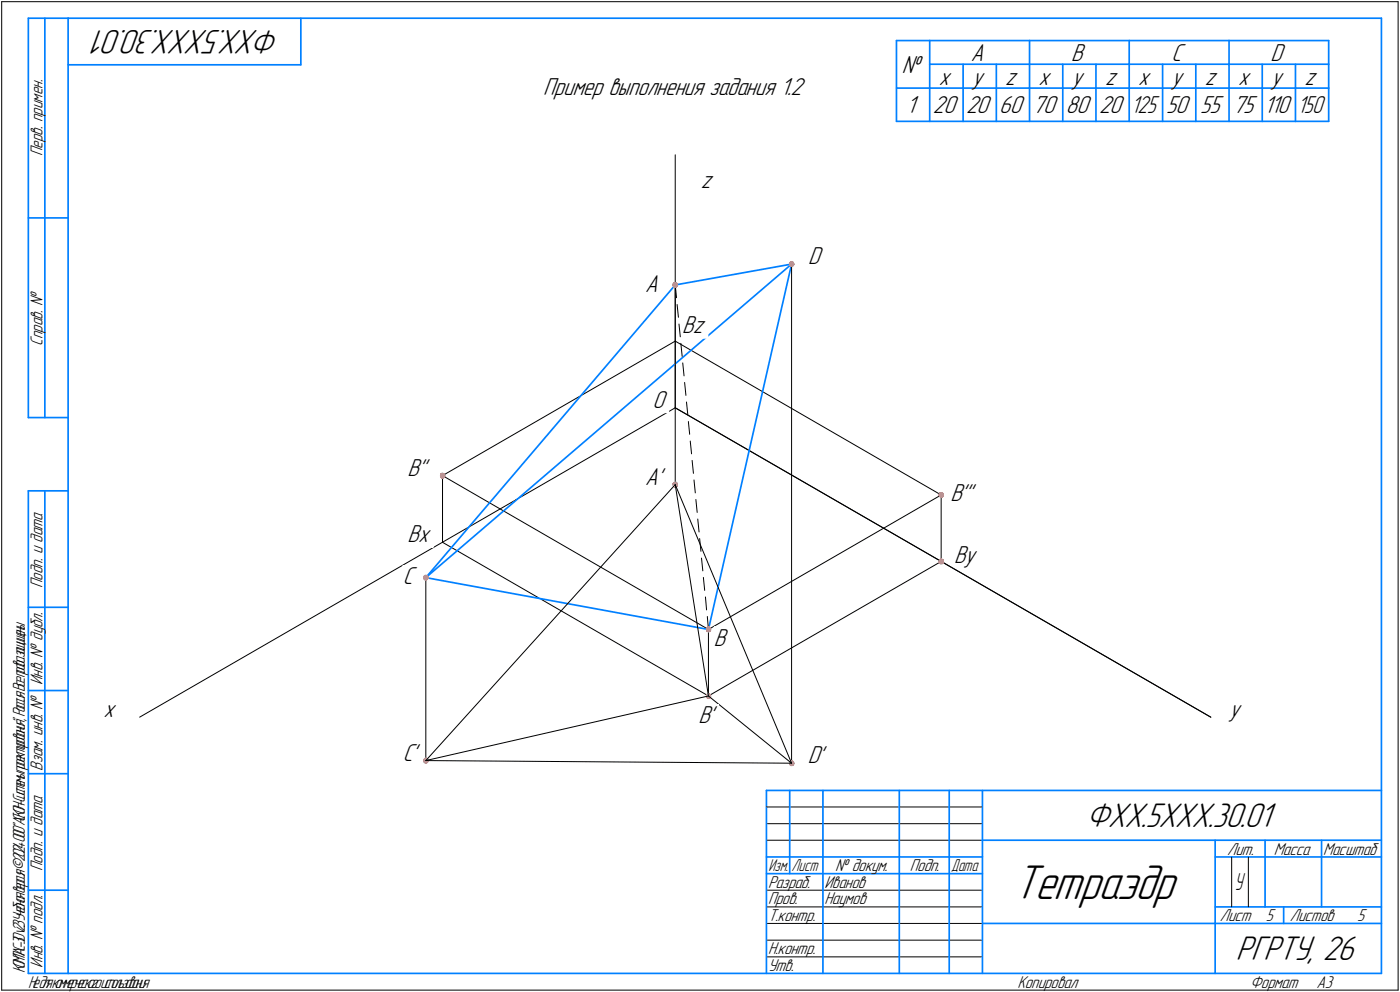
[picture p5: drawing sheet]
<svg xmlns="http://www.w3.org/2000/svg" width="421mm" height="298mm" viewBox="0 0 421 298" stroke-linecap="round" stroke-linejoin="round" font-family="sans-serif">
<defs><g id="words">
<text font-size="15.6" x="304.9" y="270.1">Тетраэдр</text>
<g font-size="10.9">
<text x="84.3" y="9" transform="rotate(-180 84.3 9)">ФXX.5XXX.30.01</text>
<text x="326.7" y="248.5">ФXX.5XXX.30.01</text>
<text x="371.7" y="288.5">РГРТУ, 26</text>
</g>
<g font-size="7.8">
<text x="271.2" y="21.8">№</text>
<text x="292" y="18.3">A</text>
<text x="322.2" y="18.3">B</text>
<text x="352.4" y="18.3">C</text>
<text x="382.2" y="18.3">D</text>
<text x="163.4" y="28.5">Пример выполнения задания 1.2</text>
<text x="282.4" y="25.4">x</text>
<text x="292.4" y="25.4">y</text>
<text x="302.4" y="25.4">z</text>
<text x="312.4" y="25.4">x</text>
<text x="322.4" y="25.4">y</text>
<text x="332.4" y="25.4">z</text>
<text x="342.4" y="25.4">x</text>
<text x="352.4" y="25.4">y</text>
<text x="362.4" y="25.4">z</text>
<text x="372.4" y="25.4">x</text>
<text x="382.4" y="25.4">y</text>
<text x="392.4" y="25.4">z</text>
<text x="272.7" y="34">1</text>
<text x="280.6" y="34">20</text>
<text x="290.6" y="34">20</text>
<text x="300.6" y="34">60</text>
<text x="310.6" y="34">70</text>
<text x="320.6" y="34">80</text>
<text x="330.6" y="34">20</text>
<text x="350.8" y="34">50</text>
<text x="361" y="34">55</text>
<text x="370.8" y="34">75</text>
<text x="380.2" y="34">110</text>
<text x="210.8" y="56.4">z</text>
<text x="243.1" y="79.3">D</text>
<text x="194.1" y="87.7">A</text>
<text x="205.2" y="100.1">Bz</text>
<text x="196.2" y="122.5">O</text>
<text x="122.5" y="142.9">B''</text>
<text x="194.1" y="145.6">A'</text>
<text x="285.8" y="150.6">B'''</text>
<text x="122.5" y="162.9">Bx</text>
<text x="286.9" y="169">By</text>
<text x="121.1" y="175.6">C</text>
<text x="214.7" y="194">B</text>
<text x="31.1" y="215.5">x</text>
<text x="369.7" y="215.5">y</text>
<text x="210.1" y="217.3">B'</text>
<text x="121.1" y="228.6">C'</text>
<text x="243" y="229.3">D'</text>
</g>
<g font-size="7.7">
<text x="340.3" y="34">125</text>
<text x="390.3" y="34">150</text>
</g>
<text font-size="7.6" x="371.3" y="267.5">У</text>
<g font-size="5.5">
<text x="12.8" y="46.9" transform="rotate(-90 12.8 46.9)">Перв. примен.</text>
<text x="12.8" y="103.8" transform="rotate(-90 12.8 103.8)">Справ. №</text>
<text x="12.8" y="176.7" transform="rotate(-90 12.8 176.7)">Подп. и дата</text>
<text x="12.8" y="205.8" transform="rotate(-90 12.8 205.8)">Инв. № дубл.</text>
<text x="12.8" y="231.6" transform="rotate(-90 12.8 231.6)">Взам. инв. №</text>
<text x="369.1" y="256.8">Лит.</text>
<text x="383.1" y="256.8">Масса</text>
<text x="12.8" y="261.7" transform="rotate(-90 12.8 261.7)">Подп. и дата</text>
<text x="251.2" y="261.8">№ докум.</text>
<text x="273.6" y="261.8">Подп.</text>
<text x="231" y="266.8">Разраб.</text>
<text x="248" y="266.8">Иванов</text>
<text x="231" y="271.8">Пров.</text>
<text x="248" y="271.8">Наумов</text>
<text x="231" y="276.8">Т.контр.</text>
<text x="366.9" y="276.8">Лист</text>
<text x="380.8" y="276.8">5</text>
<text x="387.9" y="276.8">Листов</text>
<text x="408.2" y="276.8">5</text>
<text x="231" y="286.8">Н.контр.</text>
<text x="12.8" y="290.8" transform="rotate(-90 12.8 290.8)">Инв. № подл.</text>
<text x="231" y="291.8">Утв.</text>
<text x="306" y="296.8">Копировал</text>
<text x="376" y="296.8">Формат</text>
<text x="396" y="296.8">A3</text>
</g>
<g font-size="5.4">
<text x="398" y="256.8">Масштаб</text>
<text x="231.1" y="261.8">Изм.</text>
<text x="238.1" y="261.8">Лист</text>
<text x="286.1" y="261.8">Дата</text>
<text x="7.5" y="292.5" transform="rotate(-90 7.5 292.5)">КОМПАС-3Dv23Учебнаяверсия©2024ООО&quot;АСКОН-Системыпроектирования&quot;,Россия.Всеправазащищены.</text>
<text x="8.5" y="296.7">Недлякоммерческогоиспользования</text>
</g>
</g></defs>
<g fill="none" stroke="#000" stroke-width=".3">
<path d="M.5 .5v297zM.5 .5h420zM420.5 .5v297zM203.1 46.5v76zM238.1 79.4v149.9zM203.1 85.6l.4 3.9zM203.1 85.6v60zM203.7 91.5l.3 3.8zM204.2 97.4l.4 3.8zM203.1 102.5l80 46.2zM204.8 103.2l.4 3.9zM205.3 109.1l.4 3.8z"/>
<path d="M205.9 114.9l.4 3.9zM203.1 122.5l161.1 93zM206.5 120.8l.4 3.8zM207 126.7l.4 3.8zM207.6 132.5l.4 3.9zM208.2 138.3l.4 3.9zM133.1 142.9l80 46.2zM133.1 142.9v20.1zM133.1 142.9l70-40.4zM203.1 145.6l-75 82.9zM203.1 145.6l35 83.7zM203.1 145.6l10 63.5z"/>
<path d="M208.7 144.2l.4 3.9zM209.3 150.1l.4 3.9zM209.9 156l.4 3.9zM283.1 148.7v20zM128.1 173.6v54.9zM133.1 163l80 46.1zM210.4 161.8l.4 3.9zM211 167.7l.4 3.8zM211.6 173.5l.3 3.9zM212.2 179.4l.3 3.9zM212.7 185.3l.4 3.8zM213.1 189.1v20z"/>
<path d="M213.1 189.1l70-40.4zM42 215.5l161.1-93zM213.1 209.1l70-40.4zM213.1 209.1l25 20.2zM128.1 228.5l110 .8zM128.1 228.5l85-19.4zM230.5 247.5h65zM230.5 252.5h65zM230.5 242.5h65zM370.4 257.5v15zM375.5 257.5v15zM230.5 267.5h65z"/>
<path d="M230.5 272.5h65zM230.5 277.5h65zM.5 297.5h420zM230.5 282.5h65zM230.5 287.5h65z"/>
</g>
<g fill="none" stroke="#0080ff" stroke-width=".51">
<path d="M8.5 5.5v120zM8.5 5.5h12zM13.5 5.5v120zM20.5 5.5v287zM20.5 5.5h395zM20.5 19.5h70zM90.5 5.5v14zM269.6 12.2h10zM269.6 12.2v24.3zM279.6 12.2h30.1zM279.6 19.3h30.1zM279.6 12.2v7.1z"/>
<path d="M279.6 19.3v7.2zM289.7 19.3v7.2zM299.7 19.3v7.2zM309.7 12.2h29.9zM309.7 19.3h29.9zM309.7 12.2v7.1zM309.7 19.3v7.2zM319.6 19.3v7.2zM329.6 19.3v7.2zM339.6 12.2h30.1zM339.6 19.3h30.1zM339.6 12.2v7.1z"/>
<path d="M339.6 19.3v7.2zM349.7 19.3v7.2zM359.7 19.3v7.2zM369.7 12.2h29.9zM369.7 19.3h29.9zM369.7 12.2v7.1zM369.7 19.3v7.2zM379.6 19.3v7.2zM389.6 19.3v7.2zM399.6 19.3v7.2zM399.6 12.2v7.1zM415.5 5.5v287z"/>
<path d="M269.6 26.5h10zM269.6 36.5h10zM279.6 26.5h120zM279.6 36.5h10.1zM279.6 26.5v10zM289.7 36.5h10zM289.7 26.5v10zM299.7 36.5h10zM299.7 26.5v10zM309.7 36.5h9.9zM309.7 26.5v10zM319.6 36.5h10z"/>
<path d="M319.6 26.5v10zM329.6 36.5h10zM329.6 26.5v10zM339.6 36.5h10.1zM339.6 26.5v10zM349.7 36.5h10zM349.7 26.5v10zM359.7 36.5h10zM359.7 26.5v10zM369.7 36.5h9.9zM369.7 26.5v10zM379.6 36.5h10z"/>
<path d="M379.6 26.5v10zM389.6 36.5h10zM389.6 26.5v10zM399.6 26.5v10zM8.5 65.5h12zM238.1 79.4l-25 109.7zM203.1 85.6l-75 88zM203.1 85.6l35-6.2zM8.5 125.5h12zM8.5 147.5v145zM8.5 147.5h12zM13.5 147.5v145z"/>
<path d="M128.1 173.6l85 15.5zM128.1 173.6l110-94.2zM8.5 182.5h12zM8.5 207.5h12zM8.5 232.5h12zM230.5 237.5h185zM230.5 237.5v55zM237.5 237.5v25zM247.5 237.5v55zM270.5 237.5v55zM285.5 237.5v55zM295.5 237.5v55z"/>
<path d="M230.5 257.5h65zM295.5 252.5h120zM365.5 252.5v40zM365.5 257.5h15zM380.5 252.5v20zM380.5 257.5h35zM397.5 252.5v20zM8.5 267.5h12zM230.5 262.5h65zM295.5 277.5h70zM365.5 277.5h50zM365.5 272.5h50z"/>
<path d="M386.1 272.5v5zM8.5 292.5h12zM20.5 292.5h395z"/>
</g>
<g fill="#ff8080" stroke="#ff8080" stroke-width=".3">
<path d="M127.9 172.8h.4zM127.7 172.9h.8zM127.6 172.9h.9zM127.6 173h1zM127.5 173.1h1.1zM127.5 173.1h1.2zM127.4 173.2h1.3zM127.4 173.2h1.4zM127.4 173.3h1.4zM127.4 173.3h1.4zM127.3 173.4h1.6zM127.3 173.5h1.6zM127.3 173.5h1.6zM127.3 173.6h1.6zM127.3 173.6h1.6zM127.3 173.7h1.6zM127.3 173.7h1.6zM127.3 173.8h1.6zM127.4 173.8h1.5zM127.4 173.9h1.4zM127.4 174h1.3zM127.4 174h1.3zM127.5 174.1h1.1zM127.6 174.1h1zM127.6 174.2h.9zM127.7 174.2h.7zM127.7 174.3h.6z"/>
<path d="M132.9 142.2h.4zM132.6 142.2h.9zM132.6 142.3h.9zM132.6 142.4h1zM132.5 142.4h1.2zM132.5 142.5h1.2zM132.4 142.5h1.4zM132.4 142.6h1.4zM132.4 142.6h1.4zM132.4 142.7h1.4zM132.4 142.7h1.5zM132.4 142.8h1.5zM132.4 142.9h1.5zM132.4 142.9h1.5zM132.3 143h1.6zM132.4 143h1.5zM132.4 143.1h1.5zM132.4 143.1h1.5zM132.4 143.2h1.5zM132.4 143.3h1.4zM132.4 143.3h1.4zM132.4 143.4h1.4zM132.5 143.4h1.2zM132.6 143.5h1.1zM132.6 143.5h1zM132.7 143.6h.8zM132.8 143.7h.6zM133 143.7h.3z"/>
<path d="M212.9 208.4h.4zM212.7 208.4h.8zM212.7 208.5h.8zM212.6 208.6h1zM212.6 208.6h1zM212.5 208.7h1.2zM212.5 208.7h1.3zM212.4 208.8h1.4zM212.4 208.8h1.4zM212.4 208.9h1.4zM212.4 209h1.5zM212.3 209h1.6zM212.3 209.1h1.6zM212.3 209.1h1.6zM212.3 209.2h1.6zM212.3 209.2h1.6zM212.3 209.3h1.6zM212.3 209.4h1.6zM212.4 209.4h1.5zM212.4 209.5h1.4zM212.4 209.5h1.4zM212.4 209.6h1.4zM212.5 209.6h1.2zM212.6 209.7h1zM212.6 209.7h1zM212.7 209.8h.8zM212.7 209.9h.7z"/>
<path d="M212.9 188.4h.6zM212.7 188.5h.8zM212.6 188.5h1zM212.6 188.6h1zM212.5 188.6h1.2zM212.5 188.7h1.3zM212.4 188.8h1.4zM212.4 188.8h1.4zM212.4 188.9h1.4zM212.4 188.9h1.4zM212.3 189h1.6zM212.3 189h1.6zM212.3 189.1h1.6zM212.3 189.1h1.6zM212.3 189.2h1.6zM212.3 189.3h1.6zM212.3 189.3h1.6zM212.3 189.4h1.6zM212.4 189.4h1.5zM212.4 189.5h1.4zM212.4 189.5h1.4zM212.4 189.6h1.3zM212.5 189.7h1.1zM212.6 189.7h1zM212.7 189.8h.8zM212.7 189.8h.7zM213 189.9h.3z"/>
<path d="M282.9 168h.4zM282.7 168h.8zM282.7 168.1h.9zM282.6 168.1h1zM282.6 168.2h1.1zM282.5 168.3h1.2zM282.4 168.3h1.4zM282.4 168.4h1.5zM282.4 168.4h1.5zM282.4 168.5h1.5zM282.4 168.5h1.5zM282.3 168.6h1.6zM282.3 168.7h1.6zM282.3 168.7h1.6zM282.3 168.8h1.6zM282.3 168.8h1.6zM282.3 168.9h1.6zM282.4 168.9h1.5zM282.4 169h1.5zM282.4 169.1h1.4zM282.4 169.1h1.4zM282.4 169.2h1.3zM282.5 169.2h1.2zM282.6 169.3h1.1zM282.6 169.3h1zM282.7 169.4h.9zM282.7 169.4h.7z"/>
<path d="M282.9 148h.6zM282.7 148.1h.8zM282.6 148.1h1zM282.6 148.2h1zM282.5 148.2h1.2zM282.4 148.3h1.3zM282.4 148.3h1.4zM282.4 148.4h1.5zM282.4 148.4h1.5zM282.4 148.5h1.5zM282.3 148.6h1.6zM282.3 148.6h1.6zM282.3 148.7h1.6zM282.3 148.7h1.6zM282.3 148.8h1.6zM282.3 148.8h1.6zM282.4 148.9h1.5zM282.4 149h1.5zM282.4 149h1.5zM282.4 149.1h1.4zM282.4 149.1h1.4zM282.4 149.2h1.3zM282.6 149.2h1.1zM282.6 149.3h1zM282.7 149.4h.9zM282.7 149.4h.8zM283 149.5h.4z"/>
<path d="M202.9 84.9h.6zM202.6 84.9h.9zM202.6 85h1zM202.5 85.1h1.2zM202.5 85.1h1.2zM202.4 85.2h1.4zM202.4 85.2h1.4zM202.4 85.3h1.4zM202.4 85.3h1.4zM202.4 85.4h1.4zM202.4 85.5h1.5zM202.4 85.5h1.5zM202.4 85.6h1.5zM202.4 85.6h1.5zM202.3 85.7h1.6zM202.4 85.7h1.5zM202.4 85.8h1.5zM202.4 85.9h1.5zM202.4 85.9h1.5zM202.4 86h1.4zM202.4 86h1.4zM202.4 86.1h1.3zM202.5 86.1h1.2zM202.6 86.2h1zM202.6 86.2h.9zM202.7 86.3h.7zM202.7 86.4h.6z"/>
<path d="M238 78.6h.3zM237.9 78.6h.6zM237.7 78.7h.8zM237.6 78.7h1zM237.6 78.8h1zM237.5 78.9h1.2zM237.5 78.9h1.3zM237.3 79h1.5zM237.3 79h1.5zM237.3 79.1h1.5zM237.3 79.1h1.5zM237.3 79.2h1.6zM237.3 79.2h1.6zM237.3 79.3h1.6zM237.3 79.4h1.6zM237.3 79.4h1.6zM237.3 79.5h1.6zM237.3 79.5h1.6zM237.4 79.6h1.5zM237.4 79.6h1.4zM237.4 79.7h1.4zM237.4 79.8h1.4zM237.5 79.8h1.2zM237.6 79.9h1zM237.6 79.9h1zM237.7 80h.8zM237.7 80h.7zM238 80.1h.3z"/>
<path d="M202.9 144.9h.6zM202.6 144.9h.9zM202.6 145h1zM202.5 145.1h1.2zM202.5 145.1h1.2zM202.4 145.2h1.4zM202.4 145.2h1.4zM202.4 145.3h1.4zM202.4 145.3h1.4zM202.4 145.4h1.4zM202.4 145.5h1.5zM202.4 145.5h1.5zM202.4 145.6h1.5zM202.4 145.6h1.5zM202.3 145.7h1.6zM202.4 145.7h1.5zM202.4 145.8h1.5zM202.4 145.9h1.5zM202.4 145.9h1.5zM202.4 146h1.4zM202.4 146h1.4zM202.4 146.1h1.3zM202.5 146.1h1.2zM202.6 146.2h1zM202.6 146.2h.9zM202.7 146.3h.7zM202.7 146.4h.6z"/>
<path d="M127.9 227.8h.4zM127.7 227.9h.8zM127.7 227.9h.8zM127.6 228h1zM127.6 228h1zM127.5 228.1h1.2zM127.5 228.1h1.2zM127.4 228.2h1.4zM127.4 228.3h1.4zM127.4 228.3h1.4zM127.4 228.4h1.5zM127.3 228.4h1.6zM127.3 228.5h1.6zM127.3 228.5h1.6zM127.3 228.6h1.6zM127.3 228.7h1.6zM127.3 228.7h1.6zM127.3 228.8h1.6zM127.4 228.8h1.5zM127.4 228.9h1.4zM127.4 228.9h1.4zM127.4 229h1.3zM127.5 229.1h1.2zM127.6 229.1h1zM127.6 229.2h1zM127.7 229.2h.8zM127.7 229.3h.7z"/>
<path d="M237.9 228.6h.4zM237.7 228.7h.8zM237.6 228.7h.9zM237.6 228.8h1zM237.5 228.8h1.1zM237.5 228.9h1.2zM237.4 228.9h1.4zM237.3 229h1.5zM237.3 229.1h1.5zM237.3 229.1h1.5zM237.3 229.2h1.6zM237.3 229.2h1.6zM237.3 229.3h1.6zM237.3 229.3h1.6zM237.3 229.4h1.6zM237.3 229.4h1.6zM237.3 229.5h1.6zM237.3 229.6h1.6zM237.4 229.6h1.5zM237.4 229.7h1.4zM237.4 229.7h1.4zM237.4 229.8h1.4zM237.5 229.8h1.2zM237.6 229.9h1zM237.6 230h1zM237.7 230h.8zM237.7 230.1h.7z"/>
</g>
<g fill="#fff" stroke="#fff" stroke-width=".3">
<path d="M210.8 50.7h4.6zM210.8 50.8h4.6zM210.8 50.9h4.6zM210.8 50.9h4.6zM210.8 51h4.6zM210.8 51h4.6zM210.8 51.1h4.6zM210.8 51.1h4.6zM210.8 51.2h4.6zM210.8 51.3h4.6zM210.8 51.3h4.6zM210.8 51.4h4.6zM210.8 51.4h4.6zM210.8 51.5h4.6zM210.8 51.5h4.6zM210.8 51.6h4.6zM210.8 51.6h4.6zM210.8 51.7h4.6zM210.8 51.8h4.6zM210.8 51.8h4.6zM210.8 51.9h4.6zM210.8 51.9h4.6zM210.8 52h4.6zM210.8 52h4.6zM210.8 52.1h4.6zM210.8 52.2h4.6zM210.8 52.2h4.6zM210.8 52.3h4.6zM210.8 52.3h4.6zM210.8 52.4h4.6zM210.8 52.4h4.6zM210.8 52.5h4.6zM210.8 52.5h4.6zM210.8 52.6h4.6zM210.8 52.7h4.6zM210.8 52.7h4.6zM210.8 52.8h4.6zM210.8 52.8h4.6zM210.8 52.9h4.6zM210.8 52.9h4.6zM210.8 53h4.6zM210.8 53.1h4.6zM210.8 53.1h4.6zM210.8 53.2h4.6zM210.8 53.2h4.6zM210.8 53.3h4.6zM210.8 53.3h4.6zM210.8 53.4h4.6zM210.8 53.5h4.6zM210.8 53.5h4.6zM210.8 53.6h4.6zM210.8 53.6h4.6zM210.8 53.7h4.6zM210.8 53.7h4.6zM210.8 53.8h4.6zM210.8 53.8h4.6zM210.8 53.9h4.6zM210.8 54h4.6zM210.8 54h4.6zM210.8 54.1h4.6zM210.8 54.1h4.6zM210.8 54.2h4.6zM210.8 54.2h4.6zM210.8 54.3h4.6zM210.8 54.4h4.6zM210.8 54.4h4.6zM210.8 54.5h4.6zM210.8 54.5h4.6zM210.8 54.6h4.6zM210.8 54.6h4.6zM210.8 54.7h4.6zM210.8 54.8h4.6zM210.8 54.8h4.6zM210.8 54.9h4.6zM210.8 54.9h4.6zM210.8 55h4.6zM210.8 55h4.6zM210.8 55.1h4.6zM210.8 55.1h4.6zM210.8 55.2h4.6zM210.8 55.3h4.6zM210.8 55.3h4.6zM210.8 55.4h4.6zM210.8 55.4h4.6zM210.8 55.5h4.6zM210.8 55.5h4.6zM210.8 55.6h4.6zM210.8 55.7h4.6zM210.8 55.7h4.6zM210.8 55.8h4.6zM210.8 55.8h4.6zM210.8 55.9h4.6zM210.8 55.9h4.6zM210.8 56h4.6zM210.8 56h4.6zM210.8 56.1h4.6zM210.8 56.2h4.6zM210.8 56.2h4.6zM210.8 56.3h4.6zM210.8 56.3h4.6zM210.8 56.4h4.6zM210.8 56.4h4.6zM210.8 56.5h4.6zM210.8 56.6h4.6zM210.8 56.6h4.6zM210.8 56.7h4.6zM210.8 56.7h4.6zM210.8 56.8h4.6zM210.8 56.8h4.6zM210.8 56.9h4.6zM210.8 57h4.6zM210.8 57h4.6zM210.8 57.1h4.6zM210.8 57.1h4.6zM210.8 57.2h4.6zM210.8 57.2h4.6zM210.8 57.3h4.6zM210.8 57.3h4.6zM210.8 57.4h4.6zM210.8 57.5h4.6zM210.8 57.5h4.6zM210.8 57.6h4.6zM210.8 57.6h4.6zM210.8 57.7h4.6zM210.8 57.7h4.6zM210.8 57.8h4.6zM210.8 57.9h4.6z"/>
<path d="M31.2 209.9h4.5zM31.2 210h4.5zM31.2 210h4.5zM31.2 210.1h4.5zM31.2 210.1h4.5zM31.2 210.2h4.5zM31.2 210.3h4.5zM31.2 210.3h4.5zM31.2 210.4h4.5zM31.2 210.4h4.5zM31.2 210.5h4.5zM31.2 210.5h4.5zM31.2 210.6h4.5zM31.2 210.7h4.5zM31.2 210.7h4.5zM31.2 210.8h4.5zM31.2 210.8h4.5zM31.2 210.9h4.5zM31.2 210.9h4.5zM31.2 211h4.5zM31.2 211h4.5zM31.2 211.1h4.5zM31.2 211.2h4.5zM31.2 211.2h4.5zM31.2 211.3h4.5zM31.2 211.3h4.5zM31.2 211.4h4.5zM31.2 211.4h4.5zM31.2 211.5h4.5zM31.2 211.6h4.5zM31.2 211.6h4.5zM31.2 211.7h4.5zM31.2 211.7h4.5zM31.2 211.8h4.5zM31.2 211.8h4.5zM31.2 211.9h4.5zM31.2 211.9h4.5zM31.2 212h4.5zM31.2 212.1h4.5zM31.2 212.1h4.5zM31.2 212.2h4.5zM31.2 212.2h4.5zM31.2 212.3h4.5zM31.2 212.3h4.5zM31.2 212.4h4.5zM31.2 212.5h4.5zM31.2 212.5h4.5zM31.2 212.6h4.5zM31.2 212.6h4.5zM31.2 212.7h4.5zM31.2 212.7h4.5zM31.2 212.8h4.5zM31.2 212.9h4.5zM31.2 212.9h4.5zM31.2 213h4.5zM31.2 213h4.5zM31.2 213.1h4.5zM31.2 213.1h4.5zM31.2 213.2h4.5zM31.2 213.2h4.5zM31.2 213.3h4.5zM31.2 213.4h4.5zM31.2 213.4h4.5zM31.2 213.5h4.5zM31.2 213.5h4.5zM31.2 213.6h4.5zM31.2 213.6h4.5zM31.2 213.7h4.5zM31.2 213.8h4.5zM31.2 213.8h4.5zM31.2 213.9h4.5zM31.2 213.9h4.5zM31.2 214h4.5zM31.2 214h4.5zM31.2 214.1h4.5zM31.2 214.2h4.5zM31.2 214.2h4.5zM31.2 214.3h4.5zM31.2 214.3h4.5zM31.2 214.4h4.5zM31.2 214.4h4.5zM31.2 214.5h4.5zM31.2 214.5h4.5zM31.2 214.6h4.5zM31.2 214.7h4.5zM31.2 214.7h4.5zM31.2 214.8h4.5zM31.2 214.8h4.5zM31.2 214.9h4.5zM31.2 214.9h4.5zM31.2 215h4.5zM31.2 215.1h4.5zM31.2 215.1h4.5zM31.2 215.2h4.5zM31.2 215.2h4.5zM31.2 215.3h4.5zM31.2 215.3h4.5zM31.2 215.4h4.5zM31.2 215.4h4.5zM31.2 215.5h4.5zM31.2 215.6h4.5zM31.2 215.6h4.5zM31.2 215.7h4.5zM31.2 215.7h4.5zM31.2 215.8h4.5zM31.2 215.8h4.5zM31.2 215.9h4.5zM31.2 216h4.5zM31.2 216h4.5zM31.2 216.1h4.5zM31.2 216.1h4.5zM31.2 216.2h4.5zM31.2 216.2h4.5zM31.2 216.3h4.5zM31.2 216.4h4.5zM31.2 216.4h4.5zM31.2 216.5h4.5zM31.2 216.5h4.5zM31.2 216.6h4.5zM31.2 216.6h4.5zM31.2 216.7h4.5zM31.2 216.7h4.5zM31.2 216.8h4.5zM31.2 216.9h4.5zM31.2 216.9h4.5zM31.2 217h4.5zM31.2 217h4.5z"/>
<path d="M369.7 209.9h4.5zM369.7 210h4.5zM369.7 210h4.5zM369.7 210.1h4.5zM369.7 210.1h4.5zM369.7 210.2h4.5zM369.7 210.3h4.5zM369.7 210.3h4.5zM369.7 210.4h4.5zM369.7 210.4h4.5zM369.7 210.5h4.5zM369.7 210.5h4.5zM369.7 210.6h4.5zM369.7 210.7h4.5zM369.7 210.7h4.5zM369.7 210.8h4.5zM369.7 210.8h4.5zM369.7 210.9h4.5zM369.7 210.9h4.5zM369.7 211h4.5zM369.7 211h4.5zM369.7 211.1h4.5zM369.7 211.2h4.5zM369.7 211.2h4.5zM369.7 211.3h4.5zM369.7 211.3h4.5zM369.7 211.4h4.5zM369.7 211.4h4.5zM369.7 211.5h4.5zM369.7 211.6h4.5zM369.7 211.6h4.5zM369.7 211.7h4.5zM369.7 211.7h4.5zM369.7 211.8h4.5zM369.7 211.8h4.5zM369.7 211.9h4.5zM369.7 211.9h4.5zM369.7 212h4.5zM369.7 212.1h4.5zM369.7 212.1h4.5zM369.7 212.2h4.5zM369.7 212.2h4.5zM369.7 212.3h4.5zM369.7 212.3h4.5zM369.7 212.4h4.5zM369.7 212.5h4.5zM369.7 212.5h4.5zM369.7 212.6h4.5zM369.7 212.6h4.5zM369.7 212.7h4.5zM369.7 212.7h4.5zM369.7 212.8h4.5zM369.7 212.9h4.5zM369.7 212.9h4.5zM369.7 213h4.5zM369.7 213h4.5zM369.7 213.1h4.5zM369.7 213.1h4.5zM369.7 213.2h4.5zM369.7 213.2h4.5zM369.7 213.3h4.5zM369.7 213.4h4.5zM369.7 213.4h4.5zM369.7 213.5h4.5zM369.7 213.5h4.5zM369.7 213.6h4.5zM369.7 213.6h4.5zM369.7 213.7h4.5zM369.7 213.8h4.5zM369.7 213.8h4.5zM369.7 213.9h4.5zM369.7 213.9h4.5zM369.7 214h4.5zM369.7 214h4.5zM369.7 214.1h4.5zM369.7 214.2h4.5zM369.7 214.2h4.5zM369.7 214.3h4.5zM369.7 214.3h4.5zM369.7 214.4h4.5zM369.7 214.4h4.5zM369.7 214.5h4.5zM369.7 214.5h4.5zM369.7 214.6h4.5zM369.7 214.7h4.5zM369.7 214.7h4.5zM369.7 214.8h4.5zM369.7 214.8h4.5zM369.7 214.9h4.5zM369.7 214.9h4.5zM369.7 215h4.5zM369.7 215.1h4.5zM369.7 215.1h4.5zM369.7 215.2h4.5zM369.7 215.2h4.5zM369.7 215.3h4.5zM369.7 215.3h4.5zM369.7 215.4h4.5zM369.7 215.4h4.5zM369.7 215.5h4.5zM369.7 215.6h4.5zM369.7 215.6h4.5zM369.7 215.7h4.5zM369.7 215.7h4.5zM369.7 215.8h4.5zM369.7 215.8h4.5zM369.7 215.9h4.5zM369.7 216h4.5zM369.7 216h4.5zM369.7 216.1h4.5zM369.7 216.1h4.5zM369.7 216.2h4.5zM369.7 216.2h4.5zM369.7 216.3h4.5zM369.7 216.4h4.5zM369.7 216.4h4.5zM369.7 216.5h4.5zM369.7 216.5h4.5zM369.7 216.6h4.5zM369.7 216.6h4.5zM369.7 216.7h4.5zM369.7 216.7h4.5zM369.7 216.8h4.5zM369.7 216.9h4.5zM369.7 216.9h4.5zM369.7 217h4.5zM369.7 217h4.5z"/>
<path d="M196.2 117h5zM196.2 117h5zM196.2 117.1h5zM196.2 117.1h5zM196.2 117.2h5zM196.2 117.2h5zM196.2 117.3h5zM196.2 117.3h5zM196.2 117.4h5zM196.2 117.5h5zM196.2 117.5h5zM196.2 117.6h5zM196.2 117.6h5zM196.2 117.7h5zM196.2 117.7h5zM196.2 117.8h5zM196.2 117.9h5zM196.2 117.9h5zM196.2 118h5zM196.2 118h5zM196.2 118.1h5zM196.2 118.1h5zM196.2 118.2h5zM196.2 118.3h5zM196.2 118.3h5zM196.2 118.4h5zM196.2 118.4h5zM196.2 118.5h5zM196.2 118.5h5zM196.2 118.6h5zM196.2 118.6h5zM196.2 118.7h5zM196.2 118.8h5zM196.2 118.8h5zM196.2 118.9h5zM196.2 118.9h5zM196.2 119h5zM196.2 119h5zM196.2 119.1h5zM196.2 119.2h5zM196.2 119.2h5zM196.2 119.3h5zM196.2 119.3h5zM196.2 119.4h5zM196.2 119.4h5zM196.2 119.5h5zM196.2 119.5h5zM196.2 119.6h5zM196.2 119.7h5zM196.2 119.7h5zM196.2 119.8h5zM196.2 119.8h5zM196.2 119.9h5zM196.2 119.9h5zM196.2 120h5zM196.2 120.1h5zM196.2 120.1h5zM196.2 120.2h5zM196.2 120.2h5zM196.2 120.3h5zM196.2 120.3h5zM196.2 120.4h5zM196.2 120.5h5zM196.2 120.5h5zM196.2 120.6h5zM196.2 120.6h5zM196.2 120.7h5zM196.2 120.7h5zM196.2 120.8h5zM196.2 120.8h5zM196.2 120.9h5zM196.2 121h5zM196.2 121h5zM196.2 121.1h5zM196.2 121.1h5zM196.2 121.2h5zM196.2 121.2h5zM196.2 121.3h5zM196.2 121.4h5zM196.2 121.4h5zM196.2 121.5h5zM196.2 121.5h5zM196.2 121.6h5zM196.2 121.6h5zM196.2 121.7h5zM196.2 121.8h5zM196.2 121.8h5zM196.2 121.9h5zM196.2 121.9h5zM196.2 122h5zM196.2 122h5zM196.2 122.1h5zM196.2 122.1h5zM196.2 122.2h5zM196.2 122.3h5zM196.2 122.3h5zM196.2 122.4h5zM196.2 122.4h5zM196.2 122.5h5zM196.2 122.5h5zM196.2 122.6h5zM196.2 122.7h5zM196.2 122.7h5zM196.2 122.8h5zM196.2 122.8h5zM196.2 122.9h5zM196.2 122.9h5zM196.2 123h5zM196.2 123h5zM196.2 123.1h5zM196.2 123.2h5zM196.2 123.2h5zM196.2 123.3h5zM196.2 123.3h5zM196.2 123.4h5zM196.2 123.4h5zM196.2 123.5h5zM196.2 123.6h5zM196.2 123.6h5zM196.2 123.7h5zM196.2 123.7h5zM196.2 123.8h5zM196.2 123.8h5zM196.2 123.9h5zM196.2 124h5zM196.2 124h5z"/>
<path d="M194.1 82.1h5.4zM194.1 82.1h5.4zM194.1 82.2h5.4zM194.1 82.2h5.4zM194.1 82.3h5.4zM194.1 82.4h5.4zM194.1 82.4h5.4zM194.1 82.5h5.4zM194.1 82.5h5.4zM194.1 82.6h5.4zM194.1 82.6h5.4zM194.1 82.7h5.4zM194.1 82.7h5.4zM194.1 82.8h5.4zM194.1 82.9h5.4zM194.1 82.9h5.4zM194.1 83h5.4zM194.1 83h5.4zM194.1 83.1h5.4zM194.1 83.1h5.4zM194.1 83.2h5.4zM194.1 83.3h5.4zM194.1 83.3h5.4zM194.1 83.4h5.4zM194.1 83.4h5.4zM194.1 83.5h5.4zM194.1 83.5h5.4zM194.1 83.6h5.4zM194.1 83.7h5.4zM194.1 83.7h5.4zM194.1 83.8h5.4zM194.1 83.8h5.4zM194.1 83.9h5.4zM194.1 83.9h5.4zM194.1 84h5.4zM194.1 84h5.4zM194.1 84.1h5.4zM194.1 84.2h5.4zM194.1 84.2h5.4zM194.1 84.3h5.4zM194.1 84.3h5.4zM194.1 84.4h5.4zM194.1 84.4h5.4zM194.1 84.5h5.4zM194.1 84.6h5.4zM194.1 84.6h5.4zM194.1 84.7h5.4zM194.1 84.7h5.4zM194.1 84.8h5.4zM194.1 84.8h5.4zM194.1 84.9h5.4zM194.1 84.9h5.4zM194.1 85h5.4zM194.1 85.1h5.4zM194.1 85.1h5.4zM194.1 85.2h5.4zM194.1 85.2h5.4zM194.1 85.3h5.4zM194.1 85.3h5.4zM194.1 85.4h5.4zM194.1 85.5h5.4zM194.1 85.5h5.4zM194.1 85.6h5.4zM194.1 85.6h5.4zM194.1 85.7h5.4zM194.1 85.7h5.4zM194.1 85.8h5.4zM194.1 85.9h5.4zM194.1 85.9h5.4zM194.1 86h5.4zM194.1 86h5.4zM194.1 86.1h5.4zM194.1 86.1h5.4zM194.1 86.2h5.4zM194.1 86.2h5.4zM194.1 86.3h5.4zM194.1 86.4h5.4zM194.1 86.4h5.4zM194.1 86.5h5.4zM194.1 86.5h5.4zM194.1 86.6h5.4zM194.1 86.6h5.4zM194.1 86.7h5.4zM194.1 86.8h5.4zM194.1 86.8h5.4zM194.1 86.9h5.4zM194.1 86.9h5.4zM194.1 87h5.4zM194.1 87h5.4zM194.1 87.1h5.4zM194.1 87.2h5.4zM194.1 87.2h5.4zM194.1 87.3h5.4zM194.1 87.3h5.4zM194.1 87.4h5.4zM194.1 87.4h5.4zM194.1 87.5h5.4zM194.1 87.5h5.4zM194.1 87.6h5.4zM194.1 87.7h5.4zM194.1 87.7h5.4zM194.1 87.8h5.4zM194.1 87.8h5.4zM194.1 87.9h5.4zM194.1 87.9h5.4zM194.1 88h5.4zM194.1 88.1h5.4zM194.1 88.1h5.4zM194.1 88.2h5.4zM194.1 88.2h5.4zM194.1 88.3h5.4zM194.1 88.3h5.4zM194.1 88.4h5.4zM194.1 88.4h5.4zM194.1 88.5h5.4zM194.1 88.6h5.4zM194.1 88.6h5.4zM194.1 88.7h5.4zM194.1 88.7h5.4zM194.1 88.8h5.4zM194.1 88.8h5.4zM194.1 88.9h5.4zM194.1 89h5.4zM194.1 89h5.4zM194.1 89.1h5.4zM194.1 89.1h5.4z"/>
<path d="M122.5 157.4h7.8zM122.5 157.4h7.8zM122.5 157.5h7.8zM122.5 157.5h7.8zM122.5 157.6h7.8zM122.5 157.6h7.8zM122.5 157.7h7.8zM122.5 157.8h7.8zM122.5 157.8h7.8zM122.5 157.9h7.8zM122.5 157.9h7.8zM122.5 158h7.8zM122.5 158h7.8zM122.5 158.1h7.8zM122.5 158.2h7.8zM122.5 158.2h7.8zM122.5 158.3h7.8zM122.5 158.3h7.8zM122.5 158.4h7.8zM122.5 158.4h7.8zM122.5 158.5h7.8zM122.5 158.6h7.8zM122.5 158.6h7.8zM122.5 158.7h7.8zM122.5 158.7h7.8zM122.5 158.8h7.8zM122.5 158.8h7.8zM122.5 158.9h7.8zM122.5 158.9h7.8zM122.5 159h7.8zM122.5 159.1h7.8zM122.5 159.1h7.8zM122.5 159.2h7.8zM122.5 159.2h7.8zM122.5 159.3h7.8zM122.5 159.3h7.8zM122.5 159.4h7.8zM122.5 159.5h7.8zM122.5 159.5h7.8zM122.5 159.6h7.8zM122.5 159.6h7.8zM122.5 159.7h7.8zM122.5 159.7h7.8zM122.5 159.8h7.8zM122.5 159.9h7.8zM122.5 159.9h7.8zM122.5 160h7.8zM122.5 160h7.8zM122.5 160.1h7.8zM122.5 160.1h7.8zM122.5 160.2h7.8zM122.5 160.2h7.8zM122.5 160.3h7.8zM122.5 160.4h7.8zM122.5 160.4h7.8zM122.5 160.5h7.8zM122.5 160.5h7.8zM122.5 160.6h7.8zM122.5 160.6h7.8zM122.5 160.7h7.8zM122.5 160.8h7.8zM122.5 160.8h7.8zM122.5 160.9h7.8zM122.5 160.9h7.8zM122.5 161h7.8zM122.5 161h7.8zM122.5 161.1h7.8zM122.5 161.1h7.8zM122.5 161.2h7.8zM122.5 161.3h7.8zM122.5 161.3h7.8zM122.5 161.4h7.8zM122.5 161.4h7.8zM122.5 161.5h7.8zM122.5 161.5h7.8zM122.5 161.6h7.8zM122.5 161.7h7.8zM122.5 161.7h7.8zM122.5 161.8h7.8zM122.5 161.8h7.8zM122.5 161.9h7.8zM122.5 161.9h7.8zM122.5 162h7.8zM122.5 162.1h7.8zM122.5 162.1h7.8zM122.5 162.2h7.8zM122.5 162.2h7.8zM122.5 162.3h7.8zM122.5 162.3h7.8zM122.5 162.4h7.8zM122.5 162.4h7.8zM122.5 162.5h7.8zM122.5 162.6h7.8zM122.5 162.6h7.8zM122.5 162.7h7.8zM122.5 162.7h7.8zM122.5 162.8h7.8zM122.5 162.8h7.8zM122.5 162.9h7.8zM122.5 163h7.8zM122.5 163h7.8zM122.5 163.1h7.8zM122.5 163.1h7.8zM122.5 163.2h7.8zM122.5 163.2h7.8zM122.5 163.3h7.8zM122.5 163.4h7.8zM122.5 163.4h7.8zM122.5 163.5h7.8zM122.5 163.5h7.8zM122.5 163.6h7.8zM122.5 163.6h7.8zM122.5 163.7h7.8zM122.5 163.7h7.8zM122.5 163.8h7.8zM122.5 163.9h7.8zM122.5 163.9h7.8zM122.5 164h7.8zM122.5 164h7.8zM122.5 164.1h7.8zM122.5 164.1h7.8zM122.5 164.2h7.8zM122.5 164.3h7.8zM122.5 164.3h7.8zM122.5 164.4h7.8zM122.5 164.4h7.8z"/>
<path d="M122.5 137.3h7.2zM122.5 137.4h7.2zM122.5 137.4h7.2zM122.5 137.5h7.2zM122.5 137.6h7.2zM122.5 137.6h7.2zM122.5 137.7h7.2zM122.5 137.7h7.2zM122.5 137.8h7.2zM122.5 137.8h7.2zM122.5 137.9h7.2zM122.5 138h7.2zM122.5 138h7.2zM122.5 138.1h7.2zM122.5 138.1h7.2zM122.5 138.2h7.2zM122.5 138.2h7.2zM122.5 138.3h7.2zM122.5 138.3h7.2zM122.5 138.4h7.2zM122.5 138.5h7.2zM122.5 138.5h7.2zM122.5 138.6h7.2zM122.5 138.6h7.2zM122.5 138.7h7.2zM122.5 138.7h7.2zM122.5 138.8h7.2zM122.5 138.9h7.2zM122.5 138.9h7.2zM122.5 139h7.2zM122.5 139h7.2zM122.5 139.1h7.2zM122.5 139.1h7.2zM122.5 139.2h7.2zM122.5 139.2h7.2zM122.5 139.3h7.2zM122.5 139.4h7.2zM122.5 139.4h7.2zM122.5 139.5h7.2zM122.5 139.5h7.2zM122.5 139.6h7.2zM122.5 139.6h7.2zM122.5 139.7h7.2zM122.5 139.8h7.2zM122.5 139.8h7.2zM122.5 139.9h7.2zM122.5 139.9h7.2zM122.5 140h7.2zM122.5 140h7.2zM122.5 140.1h7.2zM122.5 140.2h7.2zM122.5 140.2h7.2zM122.5 140.3h7.2zM122.5 140.3h7.2zM122.5 140.4h7.2zM122.5 140.4h7.2zM122.5 140.5h7.2zM122.5 140.5h7.2zM122.5 140.6h7.2zM122.5 140.7h7.2zM122.5 140.7h7.2zM122.5 140.8h7.2zM122.5 140.8h7.2zM122.5 140.9h7.2zM122.5 140.9h7.2zM122.5 141h7.2zM122.5 141.1h7.2zM122.5 141.1h7.2zM122.5 141.2h7.2zM122.5 141.2h7.2zM122.5 141.3h7.2zM122.5 141.3h7.2zM122.5 141.4h7.2zM122.5 141.4h7.2zM122.5 141.5h7.2zM122.5 141.6h7.2zM122.5 141.6h7.2zM122.5 141.7h7.2zM122.5 141.7h7.2zM122.5 141.8h7.2zM122.5 141.8h7.2zM122.5 141.9h7.2zM122.5 142h7.2zM122.5 142h7.2zM122.5 142.1h7.2zM122.5 142.1h7.2zM122.5 142.2h7.2zM122.5 142.2h7.2zM122.5 142.3h7.2zM122.5 142.4h7.2zM122.5 142.4h7.2zM122.5 142.5h7.2zM122.5 142.5h7.2zM122.5 142.6h7.2zM122.5 142.6h7.2zM122.5 142.7h7.2zM122.5 142.7h7.2zM122.5 142.8h7.2zM122.5 142.9h7.2zM122.5 142.9h7.2zM122.5 143h7.2zM122.5 143h7.2zM122.5 143.1h7.2zM122.5 143.1h7.2zM122.5 143.2h7.2zM122.5 143.3h7.2zM122.5 143.3h7.2zM122.5 143.4h7.2zM122.5 143.4h7.2zM122.5 143.5h7.2zM122.5 143.5h7.2zM122.5 143.6h7.2zM122.5 143.7h7.2zM122.5 143.7h7.2zM122.5 143.8h7.2zM122.5 143.8h7.2zM122.5 143.9h7.2zM122.5 143.9h7.2zM122.5 144h7.2zM122.5 144h7.2zM122.5 144.1h7.2zM122.5 144.2h7.2zM122.5 144.2h7.2zM122.5 144.3h7.2zM122.5 144.3h7.2zM122.5 144.4h7.2zM122.5 144.4h7.2z"/>
<path d="M285.8 145h8.2zM285.8 145.1h8.2zM285.8 145.1h8.2zM285.8 145.2h8.2zM285.8 145.2h8.2zM285.8 145.3h8.2zM285.8 145.3h8.2zM285.8 145.4h8.2zM285.8 145.5h8.2zM285.8 145.5h8.2zM285.8 145.6h8.2zM285.8 145.6h8.2zM285.8 145.7h8.2zM285.8 145.7h8.2zM285.8 145.8h8.2zM285.8 145.9h8.2zM285.8 145.9h8.2zM285.8 146h8.2zM285.8 146h8.2zM285.8 146.1h8.2zM285.8 146.1h8.2zM285.8 146.2h8.2zM285.8 146.2h8.2zM285.8 146.3h8.2zM285.8 146.4h8.2zM285.8 146.4h8.2zM285.8 146.5h8.2zM285.8 146.5h8.2zM285.8 146.6h8.2zM285.8 146.6h8.2zM285.8 146.7h8.2zM285.8 146.8h8.2zM285.8 146.8h8.2zM285.8 146.9h8.2zM285.8 146.9h8.2zM285.8 147h8.2zM285.8 147h8.2zM285.8 147.1h8.2zM285.8 147.2h8.2zM285.8 147.2h8.2zM285.8 147.3h8.2zM285.8 147.3h8.2zM285.8 147.4h8.2zM285.8 147.4h8.2zM285.8 147.5h8.2zM285.8 147.5h8.2zM285.8 147.6h8.2zM285.8 147.7h8.2zM285.8 147.7h8.2zM285.8 147.8h8.2zM285.8 147.8h8.2zM285.8 147.9h8.2zM285.8 147.9h8.2zM285.8 148h8.2zM285.8 148.1h8.2zM285.8 148.1h8.2zM285.8 148.2h8.2zM285.8 148.2h8.2zM285.8 148.3h8.2zM285.8 148.3h8.2zM285.8 148.4h8.2zM285.8 148.4h8.2zM285.8 148.5h8.2zM285.8 148.6h8.2zM285.8 148.6h8.2zM285.8 148.7h8.2zM285.8 148.7h8.2zM285.8 148.8h8.2zM285.8 148.8h8.2zM285.8 148.9h8.2zM285.8 149h8.2zM285.8 149h8.2zM285.8 149.1h8.2zM285.8 149.1h8.2zM285.8 149.2h8.2zM285.8 149.2h8.2zM285.8 149.3h8.2zM285.8 149.4h8.2zM285.8 149.4h8.2zM285.8 149.5h8.2zM285.8 149.5h8.2zM285.8 149.6h8.2zM285.8 149.6h8.2zM285.8 149.7h8.2zM285.8 149.7h8.2zM285.8 149.8h8.2zM285.8 149.9h8.2zM285.8 149.9h8.2zM285.8 150h8.2zM285.8 150h8.2zM285.8 150.1h8.2zM285.8 150.1h8.2zM285.8 150.2h8.2zM285.8 150.3h8.2zM285.8 150.3h8.2zM285.8 150.4h8.2zM285.8 150.4h8.2zM285.8 150.5h8.2zM285.8 150.5h8.2zM285.8 150.6h8.2zM285.8 150.7h8.2zM285.8 150.7h8.2zM285.8 150.8h8.2zM285.8 150.8h8.2zM285.8 150.9h8.2zM285.8 150.9h8.2zM285.8 151h8.2zM285.8 151h8.2zM285.8 151.1h8.2zM285.8 151.2h8.2zM285.8 151.2h8.2zM285.8 151.3h8.2zM285.8 151.3h8.2zM285.8 151.4h8.2zM285.8 151.4h8.2zM285.8 151.5h8.2zM285.8 151.6h8.2zM285.8 151.6h8.2zM285.8 151.7h8.2zM285.8 151.7h8.2zM285.8 151.8h8.2zM285.8 151.8h8.2zM285.8 151.9h8.2zM285.8 151.9h8.2zM285.8 152h8.2zM285.8 152.1h8.2z"/>
<path d="M205.2 94.4h7.8zM205.2 94.5h7.8zM205.2 94.5h7.8zM205.2 94.6h7.8zM205.2 94.7h7.8zM205.2 94.7h7.8zM205.2 94.8h7.8zM205.2 94.8h7.8zM205.2 94.9h7.8zM205.2 94.9h7.8zM205.2 95h7.8zM205.2 95.1h7.8zM205.2 95.1h7.8zM205.2 95.2h7.8zM205.2 95.2h7.8zM205.2 95.3h7.8zM205.2 95.3h7.8zM205.2 95.4h7.8zM205.2 95.4h7.8zM205.2 95.5h7.8zM205.2 95.6h7.8zM205.2 95.6h7.8zM205.2 95.7h7.8zM205.2 95.7h7.8zM205.2 95.8h7.8zM205.2 95.8h7.8zM205.2 95.9h7.8zM205.2 96h7.8zM205.2 96h7.8zM205.2 96.1h7.8zM205.2 96.1h7.8zM205.2 96.2h7.8zM205.2 96.2h7.8zM205.2 96.3h7.8zM205.2 96.4h7.8zM205.2 96.4h7.8zM205.2 96.5h7.8zM205.2 96.5h7.8zM205.2 96.6h7.8zM205.2 96.6h7.8zM205.2 96.7h7.8zM205.2 96.7h7.8zM205.2 96.8h7.8zM205.2 96.9h7.8zM205.2 96.9h7.8zM205.2 97h7.8zM205.2 97h7.8zM205.2 97.1h7.8zM205.2 97.1h7.8zM205.2 97.2h7.8zM205.2 97.3h7.8zM205.2 97.3h7.8zM205.2 97.4h7.8zM205.2 97.4h7.8zM205.2 97.5h7.8zM205.2 97.5h7.8zM205.2 97.6h7.8zM205.2 97.6h7.8zM205.2 97.7h7.8zM205.2 97.8h7.8zM205.2 97.8h7.8zM205.2 97.9h7.8zM205.2 97.9h7.8zM205.2 98h7.8zM205.2 98h7.8zM205.2 98.1h7.8zM205.2 98.2h7.8zM205.2 98.2h7.8zM205.2 98.3h7.8zM205.2 98.3h7.8zM205.2 98.4h7.8zM205.2 98.4h7.8zM205.2 98.5h7.8zM205.2 98.6h7.8zM205.2 98.6h7.8zM205.2 98.7h7.8zM205.2 98.7h7.8zM205.2 98.8h7.8zM205.2 98.8h7.8zM205.2 98.9h7.8zM205.2 98.9h7.8zM205.2 99h7.8zM205.2 99.1h7.8zM205.2 99.1h7.8zM205.2 99.2h7.8zM205.2 99.2h7.8zM205.2 99.3h7.8zM205.2 99.3h7.8zM205.2 99.4h7.8zM205.2 99.5h7.8zM205.2 99.5h7.8zM205.2 99.6h7.8zM205.2 99.6h7.8zM205.2 99.7h7.8zM205.2 99.7h7.8zM205.2 99.8h7.8zM205.2 99.9h7.8zM205.2 99.9h7.8zM205.2 100h7.8zM205.2 100h7.8zM205.2 100.1h7.8zM205.2 100.1h7.8zM205.2 100.2h7.8zM205.2 100.2h7.8zM205.2 100.3h7.8zM205.2 100.4h7.8zM205.2 100.4h7.8zM205.2 100.5h7.8zM205.2 100.5h7.8zM205.2 100.6h7.8zM205.2 100.6h7.8zM205.2 100.7h7.8zM205.2 100.8h7.8zM205.2 100.8h7.8zM205.2 100.9h7.8zM205.2 100.9h7.8zM205.2 101h7.8zM205.2 101h7.8zM205.2 101.1h7.8zM205.2 101.1h7.8zM205.2 101.2h7.8zM205.2 101.3h7.8zM205.2 101.3h7.8zM205.2 101.4h7.8zM205.2 101.4h7.8zM205.2 101.5h7.8zM205.2 101.5h7.8z"/>
<path d="M210.1 211.7h6zM210.1 211.8h6zM210.1 211.8h6zM210.1 211.9h6zM210.1 211.9h6zM210.1 212h6zM210.1 212.1h6zM210.1 212.1h6zM210.1 212.2h6zM210.1 212.2h6zM210.1 212.3h6zM210.1 212.3h6zM210.1 212.4h6zM210.1 212.5h6zM210.1 212.5h6zM210.1 212.6h6zM210.1 212.6h6zM210.1 212.7h6zM210.1 212.7h6zM210.1 212.8h6zM210.1 212.9h6zM210.1 212.9h6zM210.1 213h6zM210.1 213h6zM210.1 213.1h6zM210.1 213.1h6zM210.1 213.2h6zM210.1 213.2h6zM210.1 213.3h6zM210.1 213.4h6zM210.1 213.4h6zM210.1 213.5h6zM210.1 213.5h6zM210.1 213.6h6zM210.1 213.6h6zM210.1 213.7h6zM210.1 213.8h6zM210.1 213.8h6zM210.1 213.9h6zM210.1 213.9h6zM210.1 214h6zM210.1 214h6zM210.1 214.1h6zM210.1 214.2h6zM210.1 214.2h6zM210.1 214.3h6zM210.1 214.3h6zM210.1 214.4h6zM210.1 214.4h6zM210.1 214.5h6zM210.1 214.5h6zM210.1 214.6h6zM210.1 214.7h6zM210.1 214.7h6zM210.1 214.8h6zM210.1 214.8h6zM210.1 214.9h6zM210.1 214.9h6zM210.1 215h6zM210.1 215.1h6zM210.1 215.1h6zM210.1 215.2h6zM210.1 215.2h6zM210.1 215.3h6zM210.1 215.3h6zM210.1 215.4h6zM210.1 215.4h6zM210.1 215.5h6zM210.1 215.6h6zM210.1 215.6h6zM210.1 215.7h6zM210.1 215.7h6zM210.1 215.8h6zM210.1 215.8h6zM210.1 215.9h6zM210.1 216h6zM210.1 216h6zM210.1 216.1h6zM210.1 216.1h6zM210.1 216.2h6zM210.1 216.2h6zM210.1 216.3h6zM210.1 216.4h6zM210.1 216.4h6zM210.1 216.5h6zM210.1 216.5h6zM210.1 216.6h6zM210.1 216.6h6zM210.1 216.7h6zM210.1 216.7h6zM210.1 216.8h6zM210.1 216.9h6zM210.1 216.9h6zM210.1 217h6zM210.1 217h6zM210.1 217.1h6zM210.1 217.1h6zM210.1 217.2h6zM210.1 217.3h6zM210.1 217.3h6zM210.1 217.4h6zM210.1 217.4h6zM210.1 217.5h6zM210.1 217.5h6zM210.1 217.6h6zM210.1 217.6h6zM210.1 217.7h6zM210.1 217.8h6zM210.1 217.8h6zM210.1 217.9h6zM210.1 217.9h6zM210.1 218h6zM210.1 218h6zM210.1 218.1h6zM210.1 218.2h6zM210.1 218.2h6zM210.1 218.3h6zM210.1 218.3h6zM210.1 218.4h6zM210.1 218.4h6zM210.1 218.5h6zM210.1 218.6h6zM210.1 218.6h6zM210.1 218.7h6zM210.1 218.7h6zM210.1 218.8h6zM210.1 218.8h6z"/>
<path d="M214.7 188.4h5zM214.7 188.5h5zM214.7 188.5h5zM214.7 188.6h5zM214.7 188.6h5zM214.7 188.7h5zM214.7 188.8h5zM214.7 188.8h5zM214.7 188.9h5zM214.7 188.9h5zM214.7 189h5zM214.7 189h5zM214.7 189.1h5zM214.7 189.1h5zM214.7 189.2h5zM214.7 189.3h5zM214.7 189.3h5zM214.7 189.4h5zM214.7 189.4h5zM214.7 189.5h5zM214.7 189.5h5zM214.7 189.6h5zM214.7 189.7h5zM214.7 189.7h5zM214.7 189.8h5zM214.7 189.8h5zM214.7 189.9h5zM214.7 189.9h5zM214.7 190h5zM214.7 190h5zM214.7 190.1h5zM214.7 190.2h5zM214.7 190.2h5zM214.7 190.3h5zM214.7 190.3h5zM214.7 190.4h5zM214.7 190.4h5zM214.7 190.5h5zM214.7 190.6h5zM214.7 190.6h5zM214.7 190.7h5zM214.7 190.7h5zM214.7 190.8h5zM214.7 190.8h5zM214.7 190.9h5zM214.7 191h5zM214.7 191h5zM214.7 191.1h5zM214.7 191.1h5zM214.7 191.2h5zM214.7 191.2h5zM214.7 191.3h5zM214.7 191.3h5zM214.7 191.4h5zM214.7 191.5h5zM214.7 191.5h5zM214.7 191.6h5zM214.7 191.6h5zM214.7 191.7h5zM214.7 191.7h5zM214.7 191.8h5zM214.7 191.9h5zM214.7 191.9h5zM214.7 192h5zM214.7 192h5zM214.7 192.1h5zM214.7 192.1h5zM214.7 192.2h5zM214.7 192.2h5zM214.7 192.3h5zM214.7 192.4h5zM214.7 192.4h5zM214.7 192.5h5zM214.7 192.5h5zM214.7 192.6h5zM214.7 192.6h5zM214.7 192.7h5zM214.7 192.8h5zM214.7 192.8h5zM214.7 192.9h5zM214.7 192.9h5zM214.7 193h5zM214.7 193h5zM214.7 193.1h5zM214.7 193.2h5zM214.7 193.2h5zM214.7 193.3h5zM214.7 193.3h5zM214.7 193.4h5zM214.7 193.4h5zM214.7 193.5h5zM214.7 193.5h5zM214.7 193.6h5zM214.7 193.7h5zM214.7 193.7h5zM214.7 193.8h5zM214.7 193.8h5zM214.7 193.9h5zM214.7 193.9h5zM214.7 194h5zM214.7 194.1h5zM214.7 194.1h5zM214.7 194.2h5zM214.7 194.2h5zM214.7 194.3h5zM214.7 194.3h5zM214.7 194.4h5zM214.7 194.5h5zM214.7 194.5h5zM214.7 194.6h5zM214.7 194.6h5zM214.7 194.7h5zM214.7 194.7h5zM214.7 194.8h5zM214.7 194.8h5zM214.7 194.9h5zM214.7 195h5zM214.7 195h5zM214.7 195.1h5zM214.7 195.1h5zM214.7 195.2h5zM214.7 195.2h5zM214.7 195.3h5zM214.7 195.4h5zM214.7 195.4h5zM214.7 195.5h5zM214.7 195.5h5z"/>
<path d="M287 163.4h7.7zM287 163.5h7.7zM287 163.5h7.7zM287 163.6h7.7zM287 163.6h7.7zM287 163.7h7.7zM287 163.7h7.7zM287 163.8h7.7zM287 163.9h7.7zM287 163.9h7.7zM287 164h7.7zM287 164h7.7zM287 164.1h7.7zM287 164.1h7.7zM287 164.2h7.7zM287 164.3h7.7zM287 164.3h7.7zM287 164.4h7.7zM287 164.4h7.7zM287 164.5h7.7zM287 164.5h7.7zM287 164.6h7.7zM287 164.6h7.7zM287 164.7h7.7zM287 164.8h7.7zM287 164.8h7.7zM287 164.9h7.7zM287 164.9h7.7zM287 165h7.7zM287 165h7.7zM287 165.1h7.7zM287 165.2h7.7zM287 165.2h7.7zM287 165.3h7.7zM287 165.3h7.7zM287 165.4h7.7zM287 165.4h7.7zM287 165.5h7.7zM287 165.6h7.7zM287 165.6h7.7zM287 165.7h7.7zM287 165.7h7.7zM287 165.8h7.7zM287 165.8h7.7zM287 165.9h7.7zM287 165.9h7.7zM287 166h7.7zM287 166.1h7.7zM287 166.1h7.7zM287 166.2h7.7zM287 166.2h7.7zM287 166.3h7.7zM287 166.3h7.7zM287 166.4h7.7zM287 166.5h7.7zM287 166.5h7.7zM287 166.6h7.7zM287 166.6h7.7zM287 166.7h7.7zM287 166.7h7.7zM287 166.8h7.7zM287 166.8h7.7zM287 166.9h7.7zM287 167h7.7zM287 167h7.7zM287 167.1h7.7zM287 167.1h7.7zM287 167.2h7.7zM287 167.2h7.7zM287 167.3h7.7zM287 167.4h7.7zM287 167.4h7.7zM287 167.5h7.7zM287 167.5h7.7zM287 167.6h7.7zM287 167.6h7.7zM287 167.7h7.7zM287 167.8h7.7zM287 167.8h7.7zM287 167.9h7.7zM287 167.9h7.7zM287 168h7.7zM287 168h7.7zM287 168.1h7.7zM287 168.1h7.7zM287 168.2h7.7zM287 168.3h7.7zM287 168.3h7.7zM287 168.4h7.7zM287 168.4h7.7zM287 168.5h7.7zM287 168.5h7.7zM287 168.6h7.7zM287 168.7h7.7zM287 168.7h7.7zM287 168.8h7.7zM287 168.8h7.7zM287 168.9h7.7zM287 168.9h7.7zM287 169h7.7zM287 169.1h7.7zM287 169.1h7.7zM287 169.2h7.7zM287 169.2h7.7zM287 169.3h7.7zM287 169.3h7.7zM287 169.4h7.7zM287 169.4h7.7zM287 169.5h7.7zM287 169.6h7.7zM287 169.6h7.7zM287 169.7h7.7zM287 169.7h7.7zM287 169.8h7.7zM287 169.8h7.7zM287 169.9h7.7zM287 170h7.7zM287 170h7.7zM287 170.1h7.7zM287 170.1h7.7zM287 170.2h7.7zM287 170.2h7.7zM287 170.3h7.7zM287 170.3h7.7zM287 170.4h7.7zM287 170.5h7.7zM287 170.5h7.7z"/>
<path d="M121.1 170h4.6zM121.1 170.1h4.6zM121.1 170.1h4.6zM121.1 170.2h4.6zM121.1 170.2h4.6zM121.1 170.3h4.6zM121.1 170.3h4.6zM121.1 170.4h4.6zM121.1 170.5h4.6zM121.1 170.5h4.6zM121.1 170.6h4.6zM121.1 170.6h4.6zM121.1 170.7h4.6zM121.1 170.7h4.6zM121.1 170.8h4.6zM121.1 170.9h4.6zM121.1 170.9h4.6zM121.1 171h4.6zM121.1 171h4.6zM121.1 171.1h4.6zM121.1 171.1h4.6zM121.1 171.2h4.6zM121.1 171.3h4.6zM121.1 171.3h4.6zM121.1 171.4h4.6zM121.1 171.4h4.6zM121.1 171.5h4.6zM121.1 171.5h4.6zM121.1 171.6h4.6zM121.1 171.6h4.6zM121.1 171.7h4.6zM121.1 171.8h4.6zM121.1 171.8h4.6zM121.1 171.9h4.6zM121.1 171.9h4.6zM121.1 172h4.6zM121.1 172h4.6zM121.1 172.1h4.6zM121.1 172.2h4.6zM121.1 172.2h4.6zM121.1 172.3h4.6zM121.1 172.3h4.6zM121.1 172.4h4.6zM121.1 172.4h4.6zM121.1 172.5h4.6zM121.1 172.6h4.6zM121.1 172.6h4.6zM121.1 172.7h4.6zM121.1 172.7h4.6zM121.1 172.8h4.6zM121.1 172.8h4.6zM121.1 172.9h4.6zM121.1 172.9h4.6zM121.1 173h4.6zM121.1 173.1h4.6zM121.1 173.1h4.6zM121.1 173.2h4.6zM121.1 173.2h4.6zM121.1 173.3h4.6zM121.1 173.3h4.6zM121.1 173.4h4.6zM121.1 173.5h4.6zM121.1 173.5h4.6zM121.1 173.6h4.6zM121.1 173.6h4.6zM121.1 173.7h4.6zM121.1 173.7h4.6zM121.1 173.8h4.6zM121.1 173.8h4.6zM121.1 173.9h4.6zM121.1 174h4.6zM121.1 174h4.6zM121.1 174.1h4.6zM121.1 174.1h4.6zM121.1 174.2h4.6zM121.1 174.2h4.6zM121.1 174.3h4.6zM121.1 174.4h4.6zM121.1 174.4h4.6zM121.1 174.5h4.6zM121.1 174.5h4.6zM121.1 174.6h4.6zM121.1 174.6h4.6zM121.1 174.7h4.6zM121.1 174.8h4.6zM121.1 174.8h4.6zM121.1 174.9h4.6zM121.1 174.9h4.6zM121.1 175h4.6zM121.1 175h4.6zM121.1 175.1h4.6zM121.1 175.1h4.6zM121.1 175.2h4.6zM121.1 175.3h4.6zM121.1 175.3h4.6zM121.1 175.4h4.6zM121.1 175.4h4.6zM121.1 175.5h4.6zM121.1 175.5h4.6zM121.1 175.6h4.6zM121.1 175.7h4.6zM121.1 175.7h4.6zM121.1 175.8h4.6zM121.1 175.8h4.6zM121.1 175.9h4.6zM121.1 175.9h4.6zM121.1 176h4.6zM121.1 176.1h4.6zM121.1 176.1h4.6zM121.1 176.2h4.6zM121.1 176.2h4.6zM121.1 176.3h4.6zM121.1 176.3h4.6zM121.1 176.4h4.6zM121.1 176.4h4.6zM121.1 176.5h4.6zM121.1 176.6h4.6zM121.1 176.6h4.6zM121.1 176.7h4.6zM121.1 176.7h4.6zM121.1 176.8h4.6zM121.1 176.8h4.6zM121.1 176.9h4.6zM121.1 177h4.6zM121.1 177h4.6zM121.1 177.1h4.6z"/>
<path d="M243.1 73.7h5zM243.1 73.8h5zM243.1 73.8h5zM243.1 73.9h5zM243.1 73.9h5zM243.1 74h5zM243.1 74.1h5zM243.1 74.1h5zM243.1 74.2h5zM243.1 74.2h5zM243.1 74.3h5zM243.1 74.3h5zM243.1 74.4h5zM243.1 74.5h5zM243.1 74.5h5zM243.1 74.6h5zM243.1 74.6h5zM243.1 74.7h5zM243.1 74.7h5zM243.1 74.8h5zM243.1 74.8h5zM243.1 74.9h5zM243.1 75h5zM243.1 75h5zM243.1 75.1h5zM243.1 75.1h5zM243.1 75.2h5zM243.1 75.2h5zM243.1 75.3h5zM243.1 75.4h5zM243.1 75.4h5zM243.1 75.5h5zM243.1 75.5h5zM243.1 75.6h5zM243.1 75.6h5zM243.1 75.7h5zM243.1 75.7h5zM243.1 75.8h5zM243.1 75.9h5zM243.1 75.9h5zM243.1 76h5zM243.1 76h5zM243.1 76.1h5zM243.1 76.1h5zM243.1 76.2h5zM243.1 76.3h5zM243.1 76.3h5zM243.1 76.4h5zM243.1 76.4h5zM243.1 76.5h5zM243.1 76.5h5zM243.1 76.6h5zM243.1 76.7h5zM243.1 76.7h5zM243.1 76.8h5zM243.1 76.8h5zM243.1 76.9h5zM243.1 76.9h5zM243.1 77h5zM243.1 77h5zM243.1 77.1h5zM243.1 77.2h5zM243.1 77.2h5zM243.1 77.3h5zM243.1 77.3h5zM243.1 77.4h5zM243.1 77.4h5zM243.1 77.5h5zM243.1 77.6h5zM243.1 77.6h5zM243.1 77.7h5zM243.1 77.7h5zM243.1 77.8h5zM243.1 77.8h5zM243.1 77.9h5zM243.1 77.9h5zM243.1 78h5zM243.1 78.1h5zM243.1 78.1h5zM243.1 78.2h5zM243.1 78.2h5zM243.1 78.3h5zM243.1 78.3h5zM243.1 78.4h5zM243.1 78.5h5zM243.1 78.5h5zM243.1 78.6h5zM243.1 78.6h5zM243.1 78.7h5zM243.1 78.7h5zM243.1 78.8h5zM243.1 78.9h5zM243.1 78.9h5zM243.1 79h5zM243.1 79h5zM243.1 79.1h5zM243.1 79.1h5zM243.1 79.2h5zM243.1 79.2h5zM243.1 79.3h5zM243.1 79.4h5zM243.1 79.4h5zM243.1 79.5h5zM243.1 79.5h5zM243.1 79.6h5zM243.1 79.6h5zM243.1 79.7h5zM243.1 79.8h5zM243.1 79.8h5zM243.1 79.9h5zM243.1 79.9h5zM243.1 80h5zM243.1 80h5zM243.1 80.1h5zM243.1 80.2h5zM243.1 80.2h5zM243.1 80.3h5zM243.1 80.3h5zM243.1 80.4h5zM243.1 80.4h5zM243.1 80.5h5zM243.1 80.5h5zM243.1 80.6h5zM243.1 80.7h5zM243.1 80.7h5zM243.1 80.8h5zM243.1 80.8h5z"/>
<path d="M243 223.7h6zM243 223.8h6zM243 223.9h6zM243 223.9h6zM243 224h6zM243 224h6zM243 224.1h6zM243 224.1h6zM243 224.2h6zM243 224.3h6zM243 224.3h6zM243 224.4h6zM243 224.4h6zM243 224.5h6zM243 224.5h6zM243 224.6h6zM243 224.6h6zM243 224.7h6zM243 224.8h6zM243 224.8h6zM243 224.9h6zM243 224.9h6zM243 225h6zM243 225h6zM243 225.1h6zM243 225.2h6zM243 225.2h6zM243 225.3h6zM243 225.3h6zM243 225.4h6zM243 225.4h6zM243 225.5h6zM243 225.6h6zM243 225.6h6zM243 225.7h6zM243 225.7h6zM243 225.8h6zM243 225.8h6zM243 225.9h6zM243 225.9h6zM243 226h6zM243 226.1h6zM243 226.1h6zM243 226.2h6zM243 226.2h6zM243 226.3h6zM243 226.3h6zM243 226.4h6zM243 226.5h6zM243 226.5h6zM243 226.6h6zM243 226.6h6zM243 226.7h6zM243 226.7h6zM243 226.8h6zM243 226.9h6zM243 226.9h6zM243 227h6zM243 227h6zM243 227.1h6zM243 227.1h6zM243 227.2h6zM243 227.2h6zM243 227.3h6zM243 227.4h6zM243 227.4h6zM243 227.5h6zM243 227.5h6zM243 227.6h6zM243 227.6h6zM243 227.7h6zM243 227.8h6zM243 227.8h6zM243 227.9h6zM243 227.9h6zM243 228h6zM243 228h6zM243 228.1h6zM243 228.1h6zM243 228.2h6zM243 228.3h6zM243 228.3h6zM243 228.4h6zM243 228.4h6zM243 228.5h6zM243 228.5h6zM243 228.6h6zM243 228.7h6zM243 228.7h6zM243 228.8h6zM243 228.8h6zM243 228.9h6zM243 228.9h6zM243 229h6zM243 229.1h6zM243 229.1h6zM243 229.2h6zM243 229.2h6zM243 229.3h6zM243 229.3h6zM243 229.4h6zM243 229.4h6zM243 229.5h6zM243 229.6h6zM243 229.6h6zM243 229.7h6zM243 229.7h6zM243 229.8h6zM243 229.8h6zM243 229.9h6zM243 230h6zM243 230h6zM243 230.1h6zM243 230.1h6zM243 230.2h6zM243 230.2h6zM243 230.3h6zM243 230.3h6zM243 230.4h6zM243 230.5h6zM243 230.5h6zM243 230.6h6zM243 230.6h6zM243 230.7h6zM243 230.7h6zM243 230.8h6z"/>
<path d="M121.1 223h5.7zM121.1 223h5.7zM121.1 223.1h5.7zM121.1 223.1h5.7zM121.1 223.2h5.7zM121.1 223.2h5.7zM121.1 223.3h5.7zM121.1 223.4h5.7zM121.1 223.4h5.7zM121.1 223.5h5.7zM121.1 223.5h5.7zM121.1 223.6h5.7zM121.1 223.6h5.7zM121.1 223.7h5.7zM121.1 223.7h5.7zM121.1 223.8h5.7zM121.1 223.9h5.7zM121.1 223.9h5.7zM121.1 224h5.7zM121.1 224h5.7zM121.1 224.1h5.7zM121.1 224.1h5.7zM121.1 224.2h5.7zM121.1 224.3h5.7zM121.1 224.3h5.7zM121.1 224.4h5.7zM121.1 224.4h5.7zM121.1 224.5h5.7zM121.1 224.5h5.7zM121.1 224.6h5.7zM121.1 224.6h5.7zM121.1 224.7h5.7zM121.1 224.8h5.7zM121.1 224.8h5.7zM121.1 224.9h5.7zM121.1 224.9h5.7zM121.1 225h5.7zM121.1 225h5.7zM121.1 225.1h5.7zM121.1 225.2h5.7zM121.1 225.2h5.7zM121.1 225.3h5.7zM121.1 225.3h5.7zM121.1 225.4h5.7zM121.1 225.4h5.7zM121.1 225.5h5.7zM121.1 225.6h5.7zM121.1 225.6h5.7zM121.1 225.7h5.7zM121.1 225.7h5.7zM121.1 225.8h5.7zM121.1 225.8h5.7zM121.1 225.9h5.7zM121.1 225.9h5.7zM121.1 226h5.7zM121.1 226.1h5.7zM121.1 226.1h5.7zM121.1 226.2h5.7zM121.1 226.2h5.7zM121.1 226.3h5.7zM121.1 226.3h5.7zM121.1 226.4h5.7zM121.1 226.5h5.7zM121.1 226.5h5.7zM121.1 226.6h5.7zM121.1 226.6h5.7zM121.1 226.7h5.7zM121.1 226.7h5.7zM121.1 226.8h5.7zM121.1 226.9h5.7zM121.1 226.9h5.7zM121.1 227h5.7zM121.1 227h5.7zM121.1 227.1h5.7zM121.1 227.1h5.7zM121.1 227.2h5.7zM121.1 227.2h5.7zM121.1 227.3h5.7zM121.1 227.4h5.7zM121.1 227.4h5.7zM121.1 227.5h5.7zM121.1 227.5h5.7zM121.1 227.6h5.7zM121.1 227.6h5.7zM121.1 227.7h5.7zM121.1 227.8h5.7zM121.1 227.8h5.7zM121.1 227.9h5.7zM121.1 227.9h5.7zM121.1 228h5.7zM121.1 228h5.7zM121.1 228.1h5.7zM121.1 228.1h5.7zM121.1 228.2h5.7zM121.1 228.3h5.7zM121.1 228.3h5.7zM121.1 228.4h5.7zM121.1 228.4h5.7zM121.1 228.5h5.7zM121.1 228.5h5.7zM121.1 228.6h5.7zM121.1 228.7h5.7zM121.1 228.7h5.7zM121.1 228.8h5.7zM121.1 228.8h5.7zM121.1 228.9h5.7zM121.1 228.9h5.7zM121.1 229h5.7zM121.1 229.1h5.7zM121.1 229.1h5.7zM121.1 229.2h5.7zM121.1 229.2h5.7zM121.1 229.3h5.7zM121.1 229.3h5.7zM121.1 229.4h5.7zM121.1 229.4h5.7zM121.1 229.5h5.7zM121.1 229.6h5.7zM121.1 229.6h5.7zM121.1 229.7h5.7zM121.1 229.7h5.7zM121.1 229.8h5.7zM121.1 229.8h5.7zM121.1 229.9h5.7zM121.1 230h5.7zM121.1 230h5.7zM121.1 230.1h5.7z"/>
<path d="M194.1 140h6.4zM194.1 140.1h6.4zM194.1 140.2h6.4zM194.1 140.2h6.4zM194.1 140.3h6.4zM194.1 140.3h6.4zM194.1 140.4h6.4zM194.1 140.4h6.4zM194.1 140.5h6.4zM194.1 140.5h6.4zM194.1 140.6h6.4zM194.1 140.7h6.4zM194.1 140.7h6.4zM194.1 140.8h6.4zM194.1 140.8h6.4zM194.1 140.9h6.4zM194.1 140.9h6.4zM194.1 141h6.4zM194.1 141.1h6.4zM194.1 141.1h6.4zM194.1 141.2h6.4zM194.1 141.2h6.4zM194.1 141.3h6.4zM194.1 141.3h6.4zM194.1 141.4h6.4zM194.1 141.4h6.4zM194.1 141.5h6.4zM194.1 141.6h6.4zM194.1 141.6h6.4zM194.1 141.7h6.4zM194.1 141.7h6.4zM194.1 141.8h6.4zM194.1 141.8h6.4zM194.1 141.9h6.4zM194.1 142h6.4zM194.1 142h6.4zM194.1 142.1h6.4zM194.1 142.1h6.4zM194.1 142.2h6.4zM194.1 142.2h6.4zM194.1 142.3h6.4zM194.1 142.4h6.4zM194.1 142.4h6.4zM194.1 142.5h6.4zM194.1 142.5h6.4zM194.1 142.6h6.4zM194.1 142.6h6.4zM194.1 142.7h6.4zM194.1 142.7h6.4zM194.1 142.8h6.4zM194.1 142.9h6.4zM194.1 142.9h6.4zM194.1 143h6.4zM194.1 143h6.4zM194.1 143.1h6.4zM194.1 143.1h6.4zM194.1 143.2h6.4zM194.1 143.3h6.4zM194.1 143.3h6.4zM194.1 143.4h6.4zM194.1 143.4h6.4zM194.1 143.5h6.4zM194.1 143.5h6.4zM194.1 143.6h6.4zM194.1 143.7h6.4zM194.1 143.7h6.4zM194.1 143.8h6.4zM194.1 143.8h6.4zM194.1 143.9h6.4zM194.1 143.9h6.4zM194.1 144h6.4zM194.1 144h6.4zM194.1 144.1h6.4zM194.1 144.2h6.4zM194.1 144.2h6.4zM194.1 144.3h6.4zM194.1 144.3h6.4zM194.1 144.4h6.4zM194.1 144.4h6.4zM194.1 144.5h6.4zM194.1 144.6h6.4zM194.1 144.6h6.4zM194.1 144.7h6.4zM194.1 144.7h6.4zM194.1 144.8h6.4zM194.1 144.8h6.4zM194.1 144.9h6.4zM194.1 144.9h6.4zM194.1 145h6.4zM194.1 145.1h6.4zM194.1 145.1h6.4zM194.1 145.2h6.4zM194.1 145.2h6.4zM194.1 145.3h6.4zM194.1 145.3h6.4zM194.1 145.4h6.4zM194.1 145.5h6.4zM194.1 145.5h6.4zM194.1 145.6h6.4zM194.1 145.6h6.4zM194.1 145.7h6.4zM194.1 145.7h6.4zM194.1 145.8h6.4zM194.1 145.9h6.4zM194.1 145.9h6.4zM194.1 146h6.4zM194.1 146h6.4zM194.1 146.1h6.4zM194.1 146.1h6.4zM194.1 146.2h6.4zM194.1 146.2h6.4zM194.1 146.3h6.4zM194.1 146.4h6.4zM194.1 146.4h6.4zM194.1 146.5h6.4zM194.1 146.5h6.4zM194.1 146.6h6.4zM194.1 146.6h6.4zM194.1 146.7h6.4zM194.1 146.8h6.4zM194.1 146.8h6.4zM194.1 146.9h6.4zM194.1 146.9h6.4zM194.1 147h6.4zM194.1 147h6.4zM194.1 147.1h6.4z"/>
<path d="M163.4 22.9h79.4zM163.4 22.9h79.4zM163.4 23h79.4zM163.4 23h79.4zM163.4 23.1h79.4zM163.4 23.1h79.4zM163.4 23.2h79.4zM163.4 23.3h79.4zM163.4 23.3h79.4zM163.4 23.4h79.4zM163.4 23.4h79.4zM163.4 23.5h79.4zM163.4 23.5h79.4zM163.4 23.6h79.4zM163.4 23.7h79.4zM163.4 23.7h79.4zM163.4 23.8h79.4zM163.4 23.8h79.4zM163.4 23.9h79.4zM163.4 23.9h79.4zM163.4 24h79.4zM163.4 24h79.4zM163.4 24.1h79.4zM163.4 24.2h79.4zM163.4 24.2h79.4zM163.4 24.3h79.4zM163.4 24.3h79.4zM163.4 24.4h79.4zM163.4 24.4h79.4zM163.4 24.5h79.4zM163.4 24.6h79.4zM163.4 24.6h79.4zM163.4 24.7h79.4zM163.4 24.7h79.4zM163.4 24.8h79.4zM163.4 24.8h79.4zM163.4 24.9h79.4zM163.4 24.9h79.4zM163.4 25h79.4zM163.4 25.1h79.4zM163.4 25.1h79.4zM163.4 25.2h79.4zM163.4 25.2h79.4zM163.4 25.3h79.4zM163.4 25.3h79.4zM163.4 25.4h79.4zM163.4 25.5h79.4zM163.4 25.5h79.4zM163.4 25.6h79.4zM163.4 25.6h79.4zM163.4 25.7h79.4zM163.4 25.7h79.4zM163.4 25.8h79.4zM163.4 25.9h79.4zM163.4 25.9h79.4zM163.4 26h79.4zM163.4 26h79.4zM163.4 26.1h79.4zM163.4 26.1h79.4zM163.4 26.2h79.4zM163.4 26.2h79.4zM163.4 26.3h79.4zM163.4 26.4h79.4zM163.4 26.4h79.4zM163.4 26.5h79.4zM163.4 26.5h79.4zM163.4 26.6h79.4zM163.4 26.6h79.4zM163.4 26.7h79.4zM163.4 26.8h79.4zM163.4 26.8h79.4zM163.4 26.9h79.4zM163.4 26.9h79.4zM163.4 27h79.4zM163.4 27h79.4zM163.4 27.1h79.4zM163.4 27.1h79.4zM163.4 27.2h79.4zM163.4 27.3h79.4zM163.4 27.3h79.4zM163.4 27.4h79.4zM163.4 27.4h79.4zM163.4 27.5h79.4zM163.4 27.5h79.4zM163.4 27.6h79.4zM163.4 27.7h79.4zM163.4 27.7h79.4zM163.4 27.8h79.4zM163.4 27.8h79.4zM163.4 27.9h79.4zM163.4 27.9h79.4zM163.4 28h79.4zM163.4 28.1h79.4zM163.4 28.1h79.4zM163.4 28.2h79.4zM163.4 28.2h79.4zM163.4 28.3h79.4zM163.4 28.3h79.4zM163.4 28.4h79.4zM163.4 28.4h79.4zM163.4 28.5h79.4zM163.4 28.6h79.4zM163.4 28.6h79.4zM163.4 28.7h79.4zM163.4 28.7h79.4zM163.4 28.8h79.4zM163.4 28.8h79.4zM163.4 28.9h79.4zM163.4 29h79.4zM163.4 29h79.4zM163.4 29.1h79.4zM163.4 29.1h79.4zM163.4 29.2h79.4zM163.4 29.2h79.4zM163.4 29.3h79.4zM163.4 29.4h79.4zM163.4 29.4h79.4zM163.4 29.5h79.4zM163.4 29.5h79.4zM163.4 29.6h79.4zM163.4 29.6h79.4zM163.4 29.7h79.4zM163.4 29.7h79.4zM163.4 29.8h79.4zM163.4 29.9h79.4zM163.4 29.9h79.4zM163.4 30h79.4z"/>
</g>
<use href="#words"/>
</svg>
